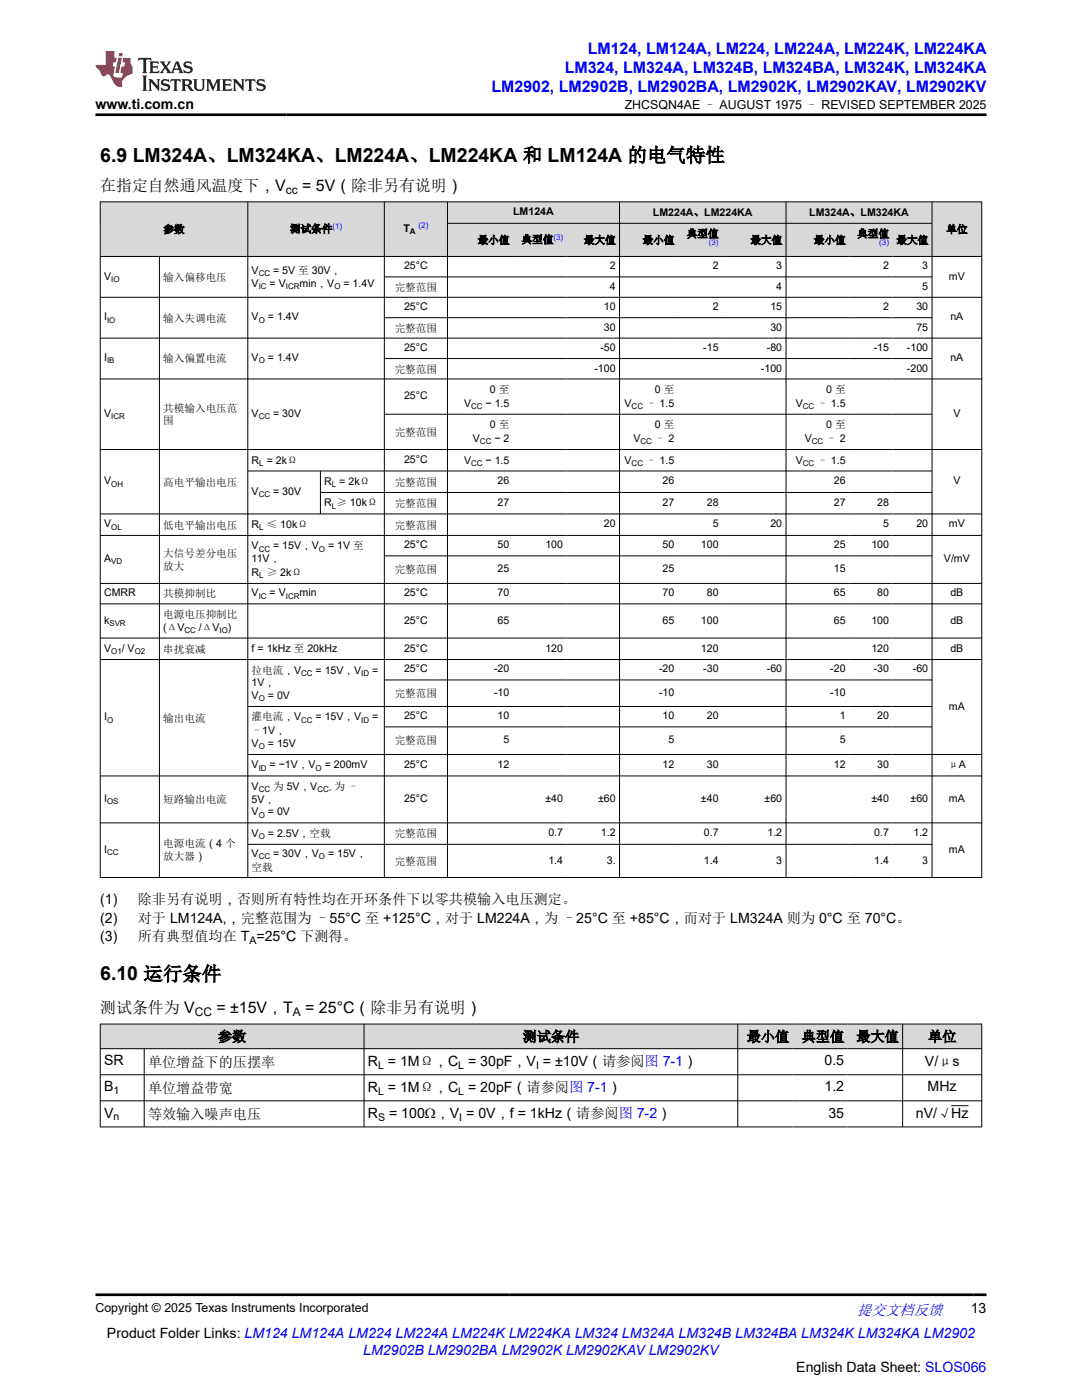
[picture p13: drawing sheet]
<svg xmlns="http://www.w3.org/2000/svg" width="216mm" height="279mm" viewBox="0 0 216 279" stroke-linecap="round" stroke-linejoin="round" font-family="sans-serif">
<defs><g id="words">
<g font-size="3.9">
<text x="20" y="32.3">6.9 LM324A、LM324KA、LM224A、LM224KA 和 LM124A 的电气特性</text>
<text x="20" y="195.7">6.10 运行条件</text>
</g>
<g font-size="3.2" fill="#00f">
<text x="117.3" y="10.7">LM124, LM124A, LM224, LM224A, LM224K, LM224KA</text>
<text x="112.7" y="14.5">LM324, LM324A, LM324B, LM324BA, LM324K, LM324KA</text>
<text x="98.1" y="18.3">LM2902, LM2902B, LM2902BA, LM2902K, LM2902KAV, LM2902KV</text>
</g>
<g font-size="3.2">
<text x="20" y="38.1">在指定自然通风温度下，V</text>
<text x="60.3" y="38.1">= 5V（除非另有说明）</text>
<text x="20" y="202.2">测试条件为 V</text>
<text x="43.2" y="202.2">= ±15V，T</text>
<text x="60.9" y="202.2">= 25°C（除非另有说明）</text>
</g>
<text font-size="3" fill="#00f" x="171" y="262.4">提交文档反馈</text>
<g font-size="2.8">
<text x="19" y="21.7">www.ti.com.cn</text>
<text x="20" y="180.5">(1)</text>
<text x="20" y="184.1">(2)</text>
<text x="27.5" y="180.5">除非另有说明，否则所有特性均在开环条件下以零共模输入电压测定。</text>
<text x="27.5" y="184.1">对于 LM124A,，完整范围为 –55°C 至 +125°C，对于 LM224A，为 –25°C 至 +85°C，而对于 LM324A 则为 0°C 至 70°C。</text>
<text x="20" y="187.8">(3)</text>
<text x="27.5" y="187.8">所有典型值均在 T =25°C 下测得。</text>
<text x="43.5" y="207.8">参数</text>
<text x="104.3" y="207.8">测试条件</text>
<text x="149" y="207.8">最小值</text>
<text x="160" y="207.8">典型值</text>
<text x="170.9" y="207.8">最大值</text>
<text x="185.2" y="207.8">单位</text>
<text x="20.8" y="212.6">SR</text>
<text x="29.5" y="212.9">单位增益下的压摆率</text>
<text x="73.4" y="212.8">R = 1MΩ，C = 30pF，V = ±10V（请参阅图 7-1）</text>
<text x="164.5" y="212.6">0.5</text>
<text x="184.6" y="212.8">V/μs</text>
<text x="20.8" y="217.8">B</text>
<text x="29.5" y="218.1">单位增益带宽</text>
<text x="73.4" y="218">R = 1MΩ，C = 20pF（请参阅图 7-1）</text>
<text x="164.5" y="217.8">1.2</text>
<text x="185.1" y="217.8">MHz</text>
<text x="20.8" y="223">V</text>
<text x="29.5" y="223.3">等效输入噪声电压</text>
<text x="73.4" y="223.2">R</text>
<text x="77.6" y="223.2">= 100Ω，V = 0V，f = 1kHz（请参阅图 7-2）</text>
<text x="165.3" y="223">35</text>
<text x="182.7" y="223.2">nV/√Hz</text>
<text x="193.7" y="262.1">13</text>
<text x="21.4" y="266.9">Product Folder Links: LM124 LM124A LM224 LM224A LM224K LM224KA LM324 LM324A LM324B LM324BA LM324K LM324KA LM2902</text>
<text x="158.9" y="273.7">English Data Sheet: SLOS066</text>
</g>
<text font-size="2.8" fill="#00f" x="72.5" y="270.3">LM2902B LM2902BA LM2902K LM2902KAV LM2902KV</text>
<g font-size="2.5">
<text x="124.7" y="21.8">ZHCSQN4AE – AUGUST 1975 – REVISED SEPTEMBER 2025</text>
<text x="19" y="261.8">Copyright © 2025 Texas Instruments Incorporated</text>
</g>
<g font-size="2.4">
<text x="57" y="38.7">cc</text>
<text x="38.9" y="202.8">CC</text>
<text x="58.4" y="202.8">A</text>
</g>
<g font-size="2.1">
<text x="32.6" y="46.5">参数</text>
<text x="57.9" y="46.4">测试条件</text>
<text x="80.5" y="46.3">T</text>
<text x="102.4" y="43">LM124A</text>
<text x="130.3" y="43.1">LM224A、LM224KA</text>
<text x="137" y="47.4">典型值</text>
<text x="161.5" y="43.1">LM324A、LM324KA</text>
<text x="171.1" y="47.4">典型值</text>
<text x="188.8" y="46.5">单位</text>
<text x="80.6" y="53.8">25°C</text>
<text x="95.3" y="48.6">最小值</text>
<text x="104.1" y="48.5">典型值</text>
<text x="116.5" y="48.6">最大值</text>
<text x="121.7" y="53.8">2</text>
<text x="128.2" y="48.6">最小值</text>
<text x="142.2" y="53.8">2</text>
<text x="149.7" y="48.6">最大值</text>
<text x="154.9" y="53.8">3</text>
<text x="162.4" y="48.6">最小值</text>
<text x="176.2" y="53.8">2</text>
<text x="178.9" y="48.6">最大值</text>
<text x="184" y="53.8">3</text>
<text x="20.8" y="55.8">V</text>
<text x="32.6" y="56">输入偏移电压</text>
<text x="50.2" y="54.6">V</text>
<text x="50.2" y="57.2">V</text>
<text x="53.8" y="57.2">= V</text>
<text x="54.5" y="54.6">= 5V 至 30V，</text>
<text x="59.8" y="57.2">min，V</text>
<text x="68.5" y="57.2">= 1.4V</text>
<text x="78.8" y="58.1">完整范围</text>
<text x="121.7" y="57.8">4</text>
<text x="154.9" y="57.8">4</text>
<text x="184" y="57.8">5</text>
<text x="189.4" y="55.8">mV</text>
<text x="20.8" y="64">I</text>
<text x="32.6" y="64.2">输入失调电流</text>
<text x="50.2" y="64">V</text>
<text x="53.4" y="64">= 1.4V</text>
<text x="80.6" y="61.9">25°C</text>
<text x="120.5" y="61.9">10</text>
<text x="120.5" y="66">30</text>
<text x="142.2" y="61.9">2</text>
<text x="153.7" y="61.9">15</text>
<text x="153.7" y="66">30</text>
<text x="176.2" y="61.9">2</text>
<text x="182.9" y="61.9">30</text>
<text x="182.9" y="66">75</text>
<text x="189.6" y="64">nA</text>
<text x="78.8" y="66.2">完整范围</text>
<text x="80.6" y="70.1">25°C</text>
<text x="119.8" y="70.1">-50</text>
<text x="140.3" y="70.1">-15</text>
<text x="153" y="70.1">-80</text>
<text x="174.3" y="70.1">-15</text>
<text x="181" y="70.1">-100</text>
<text x="20.8" y="72.1">I</text>
<text x="32.6" y="72.3">输入偏置电流</text>
<text x="50.2" y="72.1">V</text>
<text x="53.4" y="72.1">= 1.4V</text>
<text x="78.8" y="74.4">完整范围</text>
<text x="118.6" y="74.1">-100</text>
<text x="151.8" y="74.1">-100</text>
<text x="181" y="74.1">-200</text>
<text x="189.6" y="72.1">nA</text>
<text x="20.8" y="83.2">V</text>
<text x="32.6" y="82.2">共模输入电压范</text>
<text x="50.2" y="83.2">V</text>
<text x="54.5" y="83.2">= 30V</text>
<text x="80.6" y="79.7">25°C</text>
<text x="92.6" y="81.2">V</text>
<text x="96.9" y="81.2">− 1.5</text>
<text x="97.8" y="78.4">0 至</text>
<text x="124.6" y="81.2">V</text>
<text x="128.9" y="81.2">– 1.5</text>
<text x="130.7" y="78.4">0 至</text>
<text x="158.8" y="81.2">V</text>
<text x="163.1" y="81.2">– 1.5</text>
<text x="164.9" y="78.4">0 至</text>
<text x="190.2" y="83.2">V</text>
<text x="32.6" y="84.7">围</text>
<text x="78.8" y="86.9">完整范围</text>
<text x="94.4" y="88.2">V</text>
<text x="97.8" y="85.5">0 至</text>
<text x="98.7" y="88.2">− 2</text>
<text x="126.4" y="88.2">V</text>
<text x="130.7" y="85.5">0 至</text>
<text x="130.7" y="88.2">– 2</text>
<text x="160.6" y="88.2">V</text>
<text x="164.9" y="85.5">0 至</text>
<text x="164.9" y="88.2">– 2</text>
<text x="50.2" y="92.5">R = 2kΩ</text>
<text x="80.6" y="92.4">25°C</text>
<text x="92.6" y="92.5">V</text>
<text x="96.9" y="92.5">− 1.5</text>
<text x="124.6" y="92.5">V</text>
<text x="128.9" y="92.5">– 1.5</text>
<text x="158.8" y="92.5">V</text>
<text x="163.1" y="92.5">– 1.5</text>
<text x="20.8" y="96.7">V</text>
<text x="32.6" y="96.9">高电平输出电压</text>
<text x="50.2" y="98.8">V</text>
<text x="54.5" y="98.8">= 30V</text>
<text x="64.7" y="96.8">R = 2kΩ</text>
<text x="64.7" y="101.1">R ≥ 10kΩ</text>
<text x="78.8" y="96.9">完整范围</text>
<text x="78.8" y="101.2">完整范围</text>
<text x="99.3" y="96.7">26</text>
<text x="99.3" y="101">27</text>
<text x="132.2" y="96.7">26</text>
<text x="132.2" y="101">27</text>
<text x="141" y="101">28</text>
<text x="166.4" y="96.7">26</text>
<text x="166.4" y="101">27</text>
<text x="175" y="101">28</text>
<text x="190.2" y="96.7">V</text>
<text x="20.8" y="105.3">V</text>
<text x="32.6" y="105.5">低电平输出电压</text>
<text x="50.2" y="105.4">R ≤ 10kΩ</text>
<text x="78.8" y="105.5">完整范围</text>
<text x="120.5" y="105.3">20</text>
<text x="142.2" y="105.3">5</text>
<text x="153.7" y="105.3">20</text>
<text x="176.2" y="105.3">5</text>
<text x="182.9" y="105.3">20</text>
<text x="189.4" y="105.3">mV</text>
<text x="20.8" y="112.2">A</text>
<text x="32.6" y="111.1">大信号差分电压</text>
<text x="32.6" y="113.7">放大</text>
<text x="50.2" y="109.7">V</text>
<text x="50.2" y="112.2">11V，</text>
<text x="54.5" y="109.7">= 15V，V</text>
<text x="65.4" y="109.7">= 1V 至</text>
<text x="80.6" y="109.4">25°C</text>
<text x="99.3" y="109.4">50</text>
<text x="108.8" y="109.4">100</text>
<text x="132.2" y="109.4">50</text>
<text x="139.9" y="109.4">100</text>
<text x="166.4" y="109.4">25</text>
<text x="173.9" y="109.4">100</text>
<text x="188.4" y="112.2">V/mV</text>
<text x="20.8" y="119">CMRR</text>
<text x="32.6" y="119.2">共模抑制比</text>
<text x="50.2" y="119">V</text>
<text x="50.2" y="114.9">R ≥ 2kΩ</text>
<text x="53.8" y="119">= V</text>
<text x="59.8" y="119">min</text>
<text x="78.8" y="114.4">完整范围</text>
<text x="80.6" y="119">25°C</text>
<text x="99.3" y="114.2">25</text>
<text x="99.3" y="119">70</text>
<text x="132.2" y="114.2">25</text>
<text x="132.2" y="119">70</text>
<text x="141" y="119">80</text>
<text x="166.4" y="114.2">15</text>
<text x="166.4" y="119">65</text>
<text x="175" y="119">80</text>
<text x="189.6" y="119">dB</text>
<text x="20.8" y="124.5">k</text>
<text x="32.6" y="123.3">电源电压抑制比</text>
<text x="32.6" y="125.8">(ΔV</text>
<text x="39.7" y="125.8">/ΔV</text>
<text x="45.5" y="125.8">)</text>
<text x="80.6" y="124.5">25°C</text>
<text x="99.3" y="124.5">65</text>
<text x="132.2" y="124.5">65</text>
<text x="139.9" y="124.5">100</text>
<text x="166.4" y="124.5">65</text>
<text x="173.9" y="124.5">100</text>
<text x="189.6" y="124.5">dB</text>
<text x="20.8" y="130">V</text>
<text x="24.3" y="130">/ V</text>
<text x="32.6" y="130.2">串扰衰减</text>
<text x="50.2" y="130.1">f = 1kHz 至 20kHz</text>
<text x="80.6" y="130">25°C</text>
<text x="108.8" y="130">120</text>
<text x="139.9" y="130">120</text>
<text x="173.9" y="130">120</text>
<text x="189.6" y="130">dB</text>
<text x="50.2" y="134.4">拉电流，V</text>
<text x="50.2" y="137">1V，</text>
<text x="63" y="134.4">= 15V，V</text>
<text x="74.3" y="134.4">=</text>
<text x="80.6" y="134.2">25°C</text>
<text x="98.6" y="134.2">-20</text>
<text x="131.5" y="134.2">-20</text>
<text x="140.3" y="134.2">-30</text>
<text x="153" y="134.2">-60</text>
<text x="165.7" y="134.2">-20</text>
<text x="174.3" y="134.2">-30</text>
<text x="182.2" y="134.2">-60</text>
<text x="20.8" y="143.8">I</text>
<text x="50.2" y="143.8">灌电流，V</text>
<text x="50.2" y="139.5">V</text>
<text x="53.5" y="139.5">= 0V</text>
<text x="63" y="143.8">= 15V，V</text>
<text x="74.3" y="143.8">=</text>
<text x="78.8" y="139.1">完整范围</text>
<text x="80.6" y="143.6">25°C</text>
<text x="98.6" y="138.9">-10</text>
<text x="99.3" y="143.6">10</text>
<text x="131.5" y="138.9">-10</text>
<text x="132.2" y="143.6">10</text>
<text x="141" y="143.6">20</text>
<text x="165.7" y="138.9">-10</text>
<text x="167.6" y="143.6">1</text>
<text x="175" y="143.6">20</text>
<text x="189.4" y="141.6">mA</text>
<text x="32.6" y="144">输出电流</text>
<text x="50.2" y="146.5">–1V，</text>
<text x="50.2" y="149.1">V</text>
<text x="53.5" y="149.1">= 15V</text>
<text x="78.8" y="148.6">完整范围</text>
<text x="100.5" y="148.4">5</text>
<text x="133.4" y="148.4">5</text>
<text x="167.6" y="148.4">5</text>
<text x="50.2" y="153.4">V</text>
<text x="53.8" y="153.4">= −1V，V</text>
<text x="64.8" y="153.4">= 200mV</text>
<text x="80.6" y="153.3">25°C</text>
<text x="99.3" y="153.3">12</text>
<text x="132.2" y="153.3">12</text>
<text x="141" y="153.3">30</text>
<text x="166.4" y="153.3">12</text>
<text x="175" y="153.3">30</text>
<text x="189.2" y="153.4">μA</text>
<text x="20.8" y="160.1">I</text>
<text x="32.6" y="160.3">短路输出电流</text>
<text x="50.2" y="157.7">V</text>
<text x="50.2" y="160.2">5V，</text>
<text x="54.5" y="157.7">为 5V，V</text>
<text x="66.7" y="157.7">为 –</text>
<text x="80.6" y="160.1">25°C</text>
<text x="108.8" y="160.1">±40</text>
<text x="119.3" y="160.1">±60</text>
<text x="139.9" y="160.1">±40</text>
<text x="152.6" y="160.1">±60</text>
<text x="173.9" y="160.1">±40</text>
<text x="181.7" y="160.1">±60</text>
<text x="189.4" y="160.1">mA</text>
<text x="50.2" y="167">V</text>
<text x="50.2" y="162.7">V</text>
<text x="53.4" y="167">= 2.5V，空载</text>
<text x="53.5" y="162.7">= 0V</text>
<text x="78.8" y="167.1">完整范围</text>
<text x="109.4" y="166.9">0.7</text>
<text x="119.9" y="166.9">1.2</text>
<text x="140.4" y="166.9">0.7</text>
<text x="153.1" y="166.9">1.2</text>
<text x="174.5" y="166.9">0.7</text>
<text x="182.3" y="166.9">1.2</text>
<text x="20.8" y="170.2">I</text>
<text x="32.6" y="169">电源电流（4 个</text>
<text x="32.6" y="171.7">放大器）</text>
<text x="50.2" y="171.1">V</text>
<text x="50.2" y="173.8">空载</text>
<text x="54.5" y="171.1">= 30V，V</text>
<text x="65.4" y="171.1">= 15V，</text>
<text x="78.8" y="172.6">完整范围</text>
<text x="109.4" y="172.4">1.4</text>
<text x="121.1" y="172.4">3.</text>
<text x="140.4" y="172.4">1.4</text>
<text x="154.9" y="172.4">3</text>
<text x="174.5" y="172.4">1.4</text>
<text x="184" y="172.4">3</text>
<text x="189.4" y="170.2">mA</text>
<text x="49.8" y="188.4">A</text>
<text x="75.4" y="213.3">L</text>
<text x="91.4" y="213.3">L</text>
<text x="107" y="213.3">I</text>
<text x="22.6" y="218.4">1</text>
<text x="75.4" y="218.5">L</text>
<text x="91.4" y="218.5">L</text>
<text x="22.6" y="223.6">n</text>
<text x="75.4" y="223.7">S</text>
<text x="91.7" y="223.7">I</text>
</g>
<g font-size="1.6" fill="#00f">
<text x="66.3" y="45.7">(1)</text>
<text x="83.5" y="45.6">(2)</text>
<text x="110.4" y="47.8">(3)</text>
<text x="141.4" y="49">(3)</text>
<text x="175.5" y="49">(3)</text>
</g>
<g font-size="1.6">
<text x="81.8" y="46.7">A</text>
<text x="22.2" y="56.2">IO</text>
<text x="51.6" y="55.1">CC</text>
<text x="51.6" y="57.6">IC</text>
<text x="57" y="57.6">ICR</text>
<text x="66.7" y="57.6">O</text>
<text x="21.4" y="64.4">IO</text>
<text x="51.6" y="64.4">O</text>
<text x="21.4" y="72.5">IB</text>
<text x="51.6" y="72.5">O</text>
<text x="22.2" y="83.6">ICR</text>
<text x="51.6" y="83.6">CC</text>
<text x="94" y="81.6">CC</text>
<text x="126" y="81.6">CC</text>
<text x="160.2" y="81.6">CC</text>
<text x="95.8" y="88.6">CC</text>
<text x="127.8" y="88.6">CC</text>
<text x="162" y="88.6">CC</text>
<text x="51.7" y="92.9">L</text>
<text x="94" y="92.9">CC</text>
<text x="126" y="92.9">CC</text>
<text x="160.2" y="92.9">CC</text>
<text x="22.2" y="97.1">OH</text>
<text x="51.6" y="99.3">CC</text>
<text x="66.2" y="97.2">L</text>
<text x="66.2" y="101.5">L</text>
<text x="22.2" y="105.7">OL</text>
<text x="51.7" y="105.8">L</text>
<text x="22.2" y="112.6">VD</text>
<text x="51.6" y="110.1">CC</text>
<text x="63.6" y="110.1">O</text>
<text x="51.6" y="119.4">IC</text>
<text x="51.7" y="115.4">L</text>
<text x="57" y="119.4">ICR</text>
<text x="21.8" y="124.9">SVR</text>
<text x="22.2" y="130.5">O1</text>
<text x="26.9" y="130.5">O2</text>
<text x="36.8" y="126.3">CC</text>
<text x="43.8" y="126.3">IO</text>
<text x="60.1" y="134.8">CC</text>
<text x="72.1" y="134.8">ID</text>
<text x="51.6" y="139.9">O</text>
<text x="21.4" y="144.2">O</text>
<text x="51.6" y="149.5">O</text>
<text x="60.1" y="144.2">CC</text>
<text x="72.1" y="144.2">ID</text>
<text x="51.6" y="153.8">ID</text>
<text x="63" y="153.8">O</text>
<text x="21.4" y="160.5">OS</text>
<text x="51.6" y="158.1">CC</text>
<text x="63.3" y="158.1">CC-</text>
<text x="51.6" y="167.4">O</text>
<text x="51.6" y="163.2">O</text>
<text x="21.4" y="170.6">CC</text>
<text x="51.6" y="171.5">CC</text>
<text x="63.6" y="171.5">O</text>
</g>
</g></defs>
<g fill="#d8d8d8">
<path d="M20 40.3h175.9v4.3h-175.9z" fill-rule="evenodd"/>
<path d="M20.1 40.3h29.3v10.8h-29.3z" fill-rule="evenodd"/>
<path d="M49.5 40.3h27.1v10.8h-27.1z" fill-rule="evenodd"/>
<path d="M76.8 40.3h12.4v10.8h-12.4z" fill-rule="evenodd"/>
<path d="M89.4 40.3h34.2v4.2h-34.2z" fill-rule="evenodd"/>
<path d="M123.7 40.3h33.1v4.2h-33.1z" fill-rule="evenodd"/>
<path d="M156.9 40.3h29v4.2h-29z" fill-rule="evenodd"/>
<path d="M186 40.3h9.8v10.8h-9.8z" fill-rule="evenodd"/>
<path d="M89.4 44.6h13v6.5h-13z" fill-rule="evenodd"/>
<path d="M102.4 44.6h10.7v6.5h-10.7z" fill-rule="evenodd"/>
<path d="M113.1 44.6h10.5v6.5h-10.5z" fill-rule="evenodd"/>
<path d="M123.7 44.6h11.6v6.5h-11.6z" fill-rule="evenodd"/>
<path d="M135.3 44.6h8.8v6.5h-8.8z" fill-rule="evenodd"/>
<path d="M144.1 44.6h12.7v6.5h-12.7z" fill-rule="evenodd"/>
<path d="M156.9 44.6h12.5v6.5h-12.5z" fill-rule="evenodd"/>
<path d="M169.4 44.6h8.7v6.5h-8.7z" fill-rule="evenodd"/>
<path d="M178.1 44.6h7.8v6.5h-7.8z" fill-rule="evenodd"/>
</g>
<g fill="none" stroke="#000" stroke-width=".2">
<path d="M19.9 40.3h176.1M19.9 51.2h176.1M19.9 59.3h176.1M20 40.2v135M31.8 51.2v124M49.4 40.2v135M76.7 40.2v135M76.7 55.3h109.3M89.3 40.2v135M89.3 44.6h96.7M123.6 40.2v135M156.8 40.2v135"/>
<path d="M186 40.2v135M195.9 40.2v135M19.9 67.5h176.1M19.9 75.6h176.1M76.7 63.4h109.3M76.7 71.6h109.3M19.9 89.7h176.1M49.4 94h136.6M63.9 94v8.6M63.9 98.3h122.1M76.7 82.7h109.3M19.9 102.6h176.1"/>
<path d="M19.9 106.9h176.1M19.9 116.4h176.1M76.7 110.9h109.3M19.9 120.5h176.1M19.9 127.3h176.1M19.9 131.6h176.1M76.7 135.7h109.3M19.9 154.9h176.1M76.7 145.1h109.3M186 141h-136.6M196 150.6h-146.6M19.9 164.2h176.1"/>
<path d="M19.9 175.1h176.1M49.4 168.5h136.6"/>
</g>
<g fill="#d8d8d8">
<path d="M20 204.4h175.9v4.9h-175.9z" fill-rule="evenodd"/>
<path d="M20.1 204.4h52.5v4.8h-52.5z" fill-rule="evenodd"/>
<path d="M72.7 204.4h74.4v4.8h-74.4z" fill-rule="evenodd"/>
<path d="M147.3 204.4h10.9v4.8h-10.9z" fill-rule="evenodd"/>
<path d="M158.2 204.4h10.9v4.8h-10.9z" fill-rule="evenodd"/>
<path d="M169.1 204.4h10.9v4.8h-10.9z" fill-rule="evenodd"/>
<path d="M180.2 204.4h15.6v4.8h-15.6z" fill-rule="evenodd"/>
</g>
<path d="M19.9 204.4h176.1M19.9 209.3h176.1M19.9 214.5h176.1M19.9 219.7h176.1M20 204.3v20.7M28.8 209.3v15.7M72.6 204.3v20.7M147.2 204.3v20.7M180.1 204.3v20.7M195.9 204.3v20.7M19.9 224.9h176.1M189.8 220.7h3.5" fill="none" stroke="#000" stroke-width=".2"/>
<path d="M27.7 11.6l-.2 .5 .5-.2h.6v.1v2.2l-.2 .4h1l-.2-.4v-2.2v-.1h.5l.5 .2-.1-.5zM29.8 12.3l.2 .4v1.5l-.2 .4h1.9l.1-.6a1.08 1.08 0 0 1-1.3 .2v-.7h.6l.4 .2v-.7l-.4 .2h-.6v-.5l.2-.2a1 1 0 0 1 1 .3l-.1-.5zM31.8 12.3l1 1.1-1 1.2h.9l-.2-.2 .4-.8 .5 .8-.2 .2h1.6l-.2-.2 .1-.5h1l.1 .5-.1 .2h.9l-.2-.3-.8-2h-.5l-1 2.2-.8-1.1 .9-1.1h-.8l.2 .2-.5 .6-.3-.6 .1-.2zM35.2 12.7l.4 1h-.8zM36.8 12.4a.65 .65 0 0 0-.2 .7 .65 .65 0 0 0 .6 .5l.7 .1 .1 .3a.79 .79 0 0 1-.7 .4 .79 .79 0 0 1-.7-.5l.1 .7 .2-.1a.93 .93 0 0 0 1.1 .1 .93 .93 0 0 0 .4-1 1.46 1.46 0 0 0-1.2-.6l-.1-.3a1.09 1.09 0 0 1 1.2 .2l-.2-.6-.1 .1-.6-.2zM28.4 15.1l.2 .4v2.2l-.2 .4h1l-.2-.4v-2.2l.2-.4zM29.6 15.8l.2 .4v1.5l-.2 .4h.8l-.3-.4v-1.3l1.7 1.8v-2l.2-.4h-.8l.2 .2 .1 1.1-1.2-1.3zM32.3 15.9a.65 .65 0 0 0-.2 .8 .65 .65 0 0 0 .7 .4l.6 .2 .1 .2a.79 .79 0 0 1-.7 .4 .79 .79 0 0 1-.7-.5l.1 .7 .2-.1a.93 .93 0 0 0 1.1 .1 .93 .93 0 0 0 .4-.9 1.46 1.46 0 0 0-1.2-.6l-.1-.4a1.09 1.09 0 0 1 1.2 .2l-.2-.6-.1 .1-.6-.1zM34.1 15.8l-.1 .6a.63 .63 0 0 1 .7-.3l.1 1.6-.3 .4h1l-.2-.4v-1.6a.66 .66 0 0 1 .8 .3l-.1-.6zM36.2 15.8l.2 .4v1.5l-.2 .4h.9l-.2-.2v-.7h.5l.1 .2a.79 .79 0 0 0 1.2 .6l-1-.9a.61 .61 0 0 0 .6-.6 .61 .61 0 0 0-.5-.7zM36.9 16.1h.2a.47 .47 0 0 1 .5 .1 .47 .47 0 0 1 .1 .5l-.2 .1-.6 .1zM38.5 15.8l.2 .2a2.27 2.27 0 0 0 .4 2 1.04 1.04 0 0 0 1.7-.7v-1.3l.2-.2h-.8l.2 .4v1.1a.6 .6 0 0 1-.6 .6 .6 .6 0 0 1-.6-.6v-1.1l.3-.4zM41.1 15.8l.2 .4v1.5l-.2 .4h.7l-.2-.4v-1.4l.9 1.9 .8-1.9v1.4l-.2 .4h1l-.3-.4v-1.5l.3-.4h-.8l-.7 1.5-.7-1.5zM44.3 15.8l.2 .4v1.5l-.2 .4h1.9l.1-.6a1.09 1.09 0 0 1-1.3 .2v-.7h.6l.4 .2v-.6l-.4 .2h-.6v-.6l.2-.1a1.01 1.01 0 0 1 1 .3l-.1-.6zM46.4 15.8l.3 .4v1.5l-.3 .4h.8l-.2-.4v-1.3l1.6 1.8v-2l.2-.4h-.7l.2 .2v1.1l-1.2-1.3zM49 15.8l-.1 .6a.63 .63 0 0 1 .8-.3v1.6l-.3 .4h1l-.2-.4v-1.6a.66 .66 0 0 1 .8 .3l-.1-.6zM51.4 15.9a.65 .65 0 0 0-.2 .8 .65 .65 0 0 0 .6 .4l.6 .2 .2 .2a.79 .79 0 0 1-.8 .4 .79 .79 0 0 1-.6-.5l.1 .7 .2-.1a.93 .93 0 0 0 1 .1 .93 .93 0 0 0 .5-.9 1.46 1.46 0 0 0-1.3-.6l-.1-.4a1.09 1.09 0 0 1 1.3 .2l-.2-.6-.2 .1-.5-.1z" fill="#231f20"/>
<path d="M21.1 10.2v2.8h-2.1l.1 .3 .9 1a.95 .95 0 0 0 .9 .9 .59 .59 0 0 1 .6-.4 .59 .59 0 0 1 .5 .4l.4 .7a1.59 1.59 0 0 0 2.1 1.4 1.61 1.61 0 0 1 1-2.3l1-.3-.1-1.5a1.59 1.59 0 0 1-.4-1.7h-1.4l-.2 .9h.5l-.1 .9h-.5l-.2 1v.2l.4 .1-.2 .9h-.6a.73 .73 0 0 1-1.1-.7l.3-1.5h-.5l.2-.9h.5l.2-.9h-.5v-1.3zM23.6 11.5l-.6 3.1h.7l.6-3.1zM23.8 10.6l-.1 .6h.7l.1-.6z" fill="#ed1c24"/>
<path d="M19 22.9h177.8M19 258.4h177.8" fill="none" stroke="#000" stroke-width=".53"/>
<use href="#words"/>
</svg>
